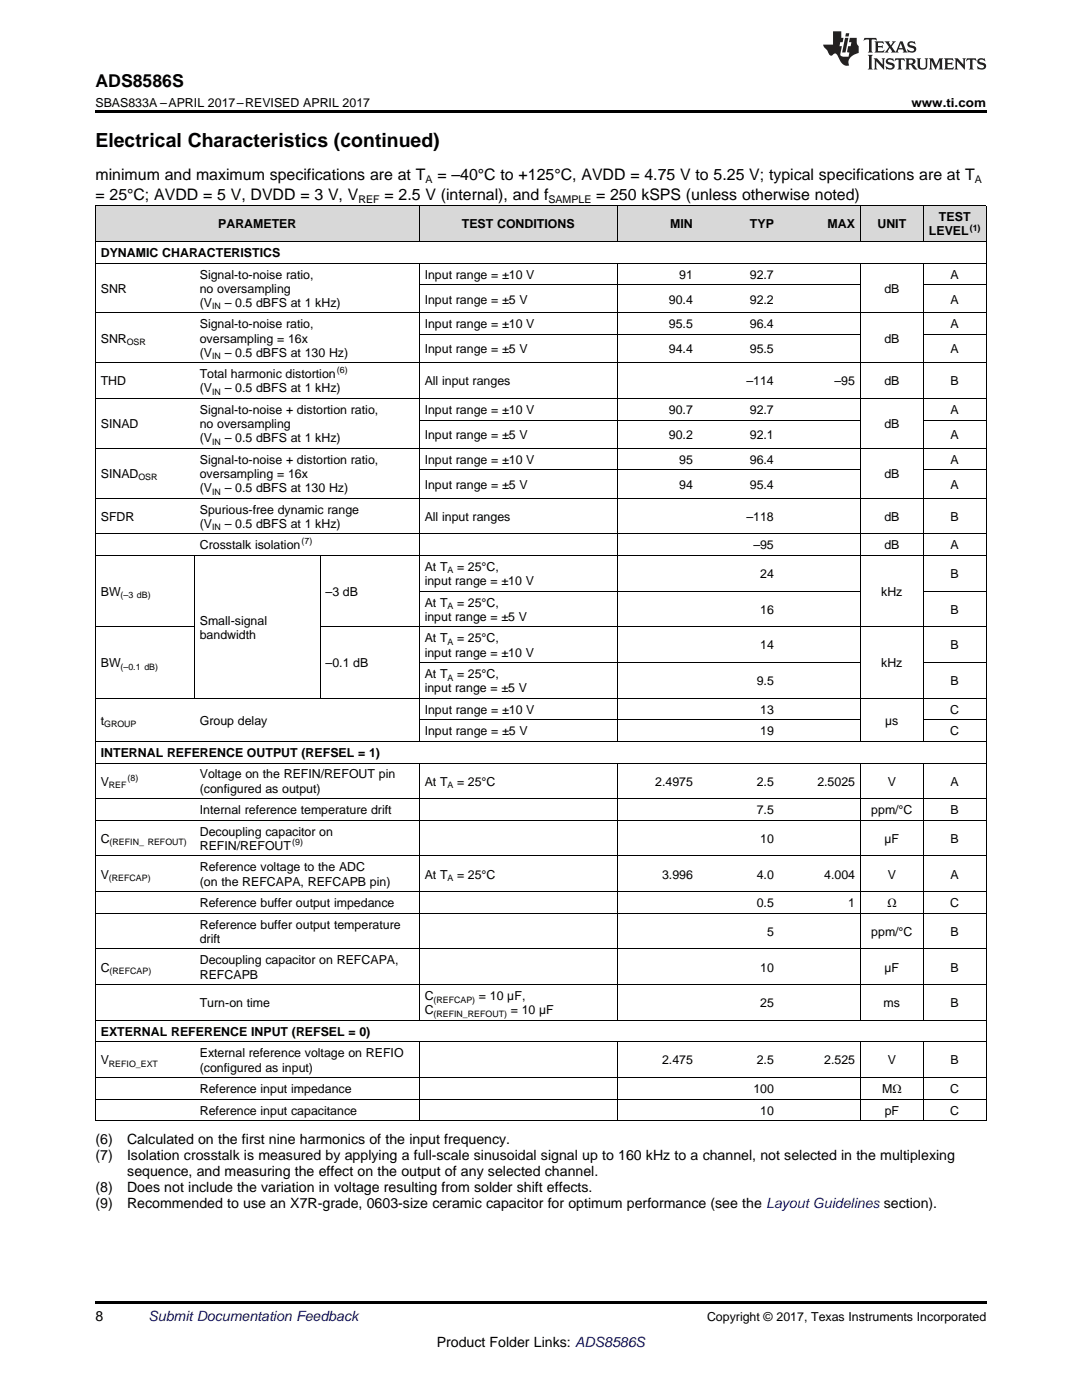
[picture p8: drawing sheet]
<svg xmlns="http://www.w3.org/2000/svg" width="216mm" height="279mm" viewBox="0 0 216 279" stroke-linecap="round" stroke-linejoin="round" font-family="sans-serif">
<defs><g id="words">
<text font-size="3.9" x="19" y="29.3">Electrical Characteristics (continued)</text>
<text font-size="3.5" x="19" y="17.3">ADS8586S</text>
<g font-size="3.2">
<text x="19" y="36">minimum and maximum specifications are at T</text>
<text x="87.3" y="36">= –40°C to +125°C, AVDD = 4.75 V to 5.25 V; typical specifications are at T</text>
<text x="19" y="39.9">= 25°C; AVDD = 5 V, DVDD = 3 V, V</text>
<text x="76.7" y="39.9">= 2.5 V (internal), and f</text>
<text x="119" y="39.9">= 250 kSPS (unless otherwise noted)</text>
</g>
<g font-size="2.8">
<text x="19" y="228.3">(6)</text>
<text x="19" y="231.5">(7)</text>
<text x="25.4" y="228.3">Calculated on the first nine harmonics of the input frequency.</text>
<text x="25.4" y="231.5">Isolation crosstalk is measured by applying a full-scale sinusoidal signal up to 160 kHz to a channel, not selected in the multiplexing</text>
<text x="19" y="237.8">(8)</text>
<text x="25.4" y="237.8">Does not include the variation in voltage resulting from solder shift effects.</text>
<text x="25.4" y="234.7">sequence, and measuring the effect on the output of any selected channel.</text>
<text x="19" y="241">(9)</text>
<text x="25.4" y="241">Recommended to use an X7R-grade, 0603-size ceramic capacitor for optimum performance (see the Layout Guidelines section).</text>
<text x="19" y="263.6">8</text>
<text x="87.1" y="268.9">Product Folder Links: ADS8586S</text>
</g>
<text font-size="2.8" fill="#0000c8" x="29.6" y="263.6">Submit Documentation Feedback</text>
<g font-size="2.5">
<text x="19" y="21.4">SBAS833A –APRIL 2017–REVISED APRIL 2017</text>
<text x="181.9" y="21.4">www.ti.com</text>
<text x="43.5" y="45.6">PARAMETER</text>
<text x="92.1" y="45.6">TEST CONDITIONS</text>
<text x="133.7" y="45.6">MIN</text>
<text x="149.6" y="45.6">TYP</text>
<text x="165.1" y="45.6">MAX</text>
<text x="175.1" y="45.6">UNIT</text>
<text x="185.3" y="47">LEVEL</text>
<text x="187.4" y="44.2">TEST</text>
<text x="20.1" y="51.3">DYNAMIC CHARACTERISTICS</text>
<text x="20.1" y="58.4">SNR</text>
<text x="39.9" y="55.6">Signal-to-noise ratio,</text>
<text x="39.9" y="58.4">no oversampling</text>
<text x="84.7" y="55.6">Input range = ±10 V</text>
<text x="135.5" y="55.6">91</text>
<text x="149.6" y="55.6">92.7</text>
<text x="176.5" y="58.4">dB</text>
<text x="189.7" y="55.6">A</text>
<text x="39.9" y="61.2">(V</text>
<text x="39.9" y="65.5">Signal-to-noise ratio,</text>
<text x="44.8" y="61.2">– 0.5 dBFS at 1 kHz)</text>
<text x="84.7" y="60.6">Input range = ±5 V</text>
<text x="84.7" y="65.5">Input range = ±10 V</text>
<text x="133.5" y="60.6">90.4</text>
<text x="133.5" y="65.5">95.5</text>
<text x="149.6" y="60.6">92.2</text>
<text x="149.6" y="65.5">96.4</text>
<text x="189.7" y="60.6">A</text>
<text x="189.7" y="65.5">A</text>
<text x="20.1" y="68.4">SNR</text>
<text x="39.9" y="68.4">oversampling = 16x</text>
<text x="39.9" y="71.2">(V</text>
<text x="44.8" y="71.2">– 0.5 dBFS at 130 Hz)</text>
<text x="84.7" y="70.5">Input range = ±5 V</text>
<text x="133.5" y="70.5">94.4</text>
<text x="149.6" y="70.5">95.5</text>
<text x="176.5" y="68.4">dB</text>
<text x="189.7" y="70.5">A</text>
<text x="20.1" y="76.9">THD</text>
<text x="39.9" y="75.5">Total harmonic distortion</text>
<text x="84.7" y="76.9">All input ranges</text>
<text x="148.9" y="76.9">–114</text>
<text x="166.5" y="76.9">–95</text>
<text x="176.5" y="76.9">dB</text>
<text x="189.7" y="76.9">B</text>
<text x="39.9" y="78.3">(V</text>
<text x="39.9" y="82.6">Signal-to-noise + distortion ratio,</text>
<text x="44.8" y="78.3">– 0.5 dBFS at 1 kHz)</text>
<text x="84.7" y="82.6">Input range = ±10 V</text>
<text x="133.5" y="82.6">90.7</text>
<text x="149.6" y="82.6">92.7</text>
<text x="189.7" y="82.6">A</text>
<text x="20.1" y="85.4">SINAD</text>
<text x="39.9" y="85.4">no oversampling</text>
<text x="39.9" y="88.3">(V</text>
<text x="44.8" y="88.3">– 0.5 dBFS at 1 kHz)</text>
<text x="84.7" y="87.6">Input range = ±5 V</text>
<text x="133.5" y="87.6">90.2</text>
<text x="149.6" y="87.6">92.1</text>
<text x="176.5" y="85.4">dB</text>
<text x="189.7" y="87.6">A</text>
<text x="20.1" y="95.4">SINAD</text>
<text x="39.9" y="92.6">Signal-to-noise + distortion ratio,</text>
<text x="39.9" y="95.4">oversampling = 16x</text>
<text x="84.7" y="92.6">Input range = ±10 V</text>
<text x="135.5" y="92.6">95</text>
<text x="149.6" y="92.6">96.4</text>
<text x="176.5" y="95.4">dB</text>
<text x="189.7" y="92.6">A</text>
<text x="39.9" y="98.2">(V</text>
<text x="44.8" y="98.2">– 0.5 dBFS at 130 Hz)</text>
<text x="84.7" y="97.5">Input range = ±5 V</text>
<text x="135.5" y="97.5">94</text>
<text x="149.6" y="97.5">95.4</text>
<text x="189.7" y="97.5">A</text>
<text x="20.1" y="103.9">SFDR</text>
<text x="39.9" y="102.5">Spurious-free dynamic range</text>
<text x="39.9" y="105.3">(V</text>
<text x="44.8" y="105.3">– 0.5 dBFS at 1 kHz)</text>
<text x="84.7" y="103.9">All input ranges</text>
<text x="148.9" y="103.9">–118</text>
<text x="176.5" y="103.9">dB</text>
<text x="189.7" y="103.9">B</text>
<text x="39.9" y="109.6">Crosstalk isolation</text>
<text x="84.7" y="113.9">At T</text>
<text x="91.2" y="113.9">= 25°C,</text>
<text x="150.3" y="109.6">–95</text>
<text x="176.5" y="109.6">dB</text>
<text x="189.7" y="109.6">A</text>
<text x="20.1" y="118.9">BW</text>
<text x="65" y="118.9">–3 dB</text>
<text x="84.7" y="116.8">input range = ±10 V</text>
<text x="151.7" y="115.4">24</text>
<text x="175.8" y="118.9">kHz</text>
<text x="189.7" y="115.4">B</text>
<text x="39.9" y="124.6">Small-signal</text>
<text x="84.7" y="121.1">At T</text>
<text x="84.7" y="123.9">input range = ±5 V</text>
<text x="91.2" y="121.1">= 25°C,</text>
<text x="151.7" y="122.5">16</text>
<text x="189.7" y="122.5">B</text>
<text x="39.9" y="127.5">bandwidth</text>
<text x="84.7" y="128.2">At T</text>
<text x="84.7" y="131">input range = ±10 V</text>
<text x="91.2" y="128.2">= 25°C,</text>
<text x="151.7" y="129.6">14</text>
<text x="189.7" y="129.6">B</text>
<text x="20.1" y="133.2">BW</text>
<text x="65" y="133.2">–0.1 dB</text>
<text x="84.7" y="135.3">At T</text>
<text x="91.2" y="135.3">= 25°C,</text>
<text x="151" y="136.7">9.5</text>
<text x="175.8" y="133.2">kHz</text>
<text x="189.7" y="136.7">B</text>
<text x="84.7" y="138.1">input range = ±5 V</text>
<text x="84.7" y="142.5">Input range = ±10 V</text>
<text x="151.7" y="142.5">13</text>
<text x="189.6" y="142.5">C</text>
<text x="20.1" y="144.6">t</text>
<text x="39.9" y="144.6">Group delay</text>
<text x="84.7" y="146.8">Input range = ±5 V</text>
<text x="151.7" y="146.8">19</text>
<text x="176.6" y="144.6">µs</text>
<text x="189.6" y="146.8">C</text>
<text x="20.1" y="151.1">INTERNAL REFERENCE OUTPUT (REFSEL = 1)</text>
<text x="39.9" y="155.4">Voltage on the REFIN/REFOUT pin</text>
<text x="20.1" y="156.8">V</text>
<text x="39.9" y="158.2">(configured as output)</text>
<text x="84.7" y="156.8">At T</text>
<text x="91.2" y="156.8">= 25°C</text>
<text x="130.7" y="156.8">2.4975</text>
<text x="151" y="156.8">2.5</text>
<text x="163.1" y="156.8">2.5025</text>
<text x="177.1" y="156.8">V</text>
<text x="189.7" y="156.8">A</text>
<text x="39.9" y="162.5">Internal reference temperature drift</text>
<text x="39.9" y="166.8">Decoupling capacitor on</text>
<text x="151" y="162.5">7.5</text>
<text x="173.8" y="162.5">ppm/°C</text>
<text x="189.7" y="162.5">B</text>
<text x="20.1" y="168.2">C</text>
<text x="39.9" y="169.6">REFIN/REFOUT</text>
<text x="39.9" y="173.9">Reference voltage to the ADC</text>
<text x="151.7" y="168.2">10</text>
<text x="176.5" y="168.2">µF</text>
<text x="189.7" y="168.2">B</text>
<text x="20.1" y="175.3">V</text>
<text x="39.9" y="176.7">(on the REFCAPA, REFCAPB pin)</text>
<text x="84.7" y="175.3">At T</text>
<text x="91.2" y="175.3">= 25°C</text>
<text x="132.1" y="175.3">3.996</text>
<text x="151" y="175.3">4.0</text>
<text x="164.5" y="175.3">4.004</text>
<text x="177.1" y="175.3">V</text>
<text x="189.7" y="175.3">A</text>
<text x="39.9" y="181">Reference buffer output impedance</text>
<text x="39.9" y="185.3">Reference buffer output temperature</text>
<text x="151" y="181">0.5</text>
<text x="169.3" y="181">1</text>
<text x="177.1" y="181">Ω</text>
<text x="189.6" y="181">C</text>
<text x="39.9" y="188.2">drift</text>
<text x="153.1" y="186.8">5</text>
<text x="173.8" y="186.8">ppm/°C</text>
<text x="189.7" y="186.8">B</text>
<text x="20.1" y="193.9">C</text>
<text x="39.9" y="192.5">Decoupling capacitor on REFCAPA,</text>
<text x="39.9" y="195.3">REFCAPB</text>
<text x="151.7" y="193.9">10</text>
<text x="176.5" y="193.9">µF</text>
<text x="189.7" y="193.9">B</text>
<text x="39.9" y="201">Turn-on time</text>
<text x="84.7" y="199.6">C</text>
<text x="84.7" y="202.4">C</text>
<text x="95.6" y="199.6">= 10 µF,</text>
<text x="101.9" y="202.4">= 10 µF</text>
<text x="151.7" y="201">25</text>
<text x="176.3" y="201">ms</text>
<text x="189.7" y="201">B</text>
<text x="20.1" y="206.7">EXTERNAL REFERENCE INPUT (REFSEL = 0)</text>
<text x="20.1" y="212.4">V</text>
<text x="39.9" y="211">External reference voltage on REFIO</text>
<text x="39.9" y="213.9">(configured as input)</text>
<text x="132.1" y="212.4">2.475</text>
<text x="151" y="212.4">2.5</text>
<text x="164.5" y="212.4">2.525</text>
<text x="177.1" y="212.4">V</text>
<text x="189.7" y="212.4">B</text>
<text x="39.9" y="218.2">Reference input impedance</text>
<text x="150.3" y="218.2">100</text>
<text x="176" y="218.2">MΩ</text>
<text x="189.6" y="218.2">C</text>
<text x="39.9" y="222.5">Reference input capacitance</text>
<text x="151.7" y="222.5">10</text>
<text x="176.5" y="222.5">pF</text>
<text x="189.6" y="222.5">C</text>
<text x="141.1" y="263.6">Copyright © 2017, Texas Instruments Incorporated</text>
</g>
<g font-size="2.1">
<text x="71.5" y="40.5">REF</text>
<text x="84.9" y="36.6">A</text>
<text x="109.4" y="40.5">SAMPLE</text>
<text x="194.5" y="36.6">A</text>
</g>
<g font-size="1.8">
<text x="193.5" y="46">(1)</text>
<text x="42.3" y="61.7">IN</text>
<text x="25.3" y="68.9">OSR</text>
<text x="42.3" y="71.7">IN</text>
<text x="67.2" y="74.5">(6)</text>
<text x="42.3" y="78.8">IN</text>
<text x="42.3" y="88.8">IN</text>
<text x="27.6" y="95.9">OSR</text>
<text x="42.3" y="98.7">IN</text>
<text x="42.3" y="105.8">IN</text>
<text x="60.2" y="108.7">(7)</text>
<text x="24.1" y="119.4">(–3 dB)</text>
<text x="89.3" y="114.4">A</text>
<text x="89.3" y="121.6">A</text>
<text x="89.3" y="128.7">A</text>
<text x="24.1" y="133.7">(–0.1 dB)</text>
<text x="89.3" y="135.8">A</text>
<text x="20.8" y="145.1">GROUP</text>
<text x="25.5" y="155.8">(8)</text>
<text x="21.7" y="157.3">REF</text>
<text x="89.3" y="157.3">A</text>
<text x="21.9" y="168.7">(REFIN_ REFOUT)</text>
<text x="58.3" y="168.6">(9)</text>
<text x="21.7" y="175.8">(REFCAP)</text>
<text x="89.3" y="175.8">A</text>
<text x="21.9" y="194.4">(REFCAP)</text>
<text x="86.5" y="200.1">(REFCAP)</text>
<text x="86.5" y="202.9">(REFIN_REFOUT)</text>
<text x="21.7" y="212.9">REFIO_EXT</text>
</g>
</g></defs>
<g fill="#d8d8d8">
<path d="M19 41.1h19.8v7.2h-19.8z"/>
<path d="M38.8 41.1h25.1v7.2h-25.1z"/>
<path d="M63.9 41.1h19.8v7.2h-19.8z"/>
<path d="M83.7 41.1h19.7v7.2h-19.7z"/>
<path d="M103.4 41.1h19.8v7.2h-19.8z"/>
<path d="M123.2 41.1h16.1v7.2h-16.1z"/>
<path d="M139.3 41.1h16.2v7.2h-16.2z"/>
<path d="M155.5 41.1h16.2v7.2h-16.2z"/>
<path d="M171.7 41.1h12.6v7.2h-12.6z"/>
<path d="M184.3 41.1h12.5v7.2h-12.5z"/>
</g>
<path d="M19 22h177.8v.5h-177.8zM19 259.7h177.8v.5h-177.8z" fill="#000"/>
<g fill="none" stroke="#000" stroke-width=".2">
<path d="M19 52.5h177.8M19 48.2h177.8M19 41.1h177.8M19.1 41.1v182.6M83.6 41.1v7.2M83.6 52.6v95.4M83.7 56.8h88M123.1 41.1v7.2M123.1 52.6v95.4M171.6 41.1v7.2M171.6 52.6v95.4M184.2 41.1v7.2"/>
<path d="M184.2 52.6v95.4M184.3 56.8h12.5M196.8 41.1v182.6M19 79.5h177.8M19 72.4h177.8M19 62.5h177.8M83.7 66.8h88M184.3 66.8h12.5M19 99.4h177.8M19 89.5h177.8M83.7 93.8h88M83.7 83.8h88"/>
<path d="M184.3 93.8h12.5M184.3 83.8h12.5M19 110.9h177.8M19 106.6h177.8M38.8 110.9v28.5M63.9 110.9v28.5M83.7 118h88M184.3 118h12.5M19 139.4h177.8M19 125.1h19.8M63.9 125.1h132.9M83.7 132.2h88"/>
<path d="M184.3 132.2h12.5M19 159.4h177.8M19 152.3h177.8M19 148h177.8M83.6 152.3v51.4M83.7 143.7h88M123.1 152.3v51.4M171.6 152.3v51.4M184.2 152.3v51.4M184.3 143.7h12.5M19 178h177.8M19 170.8h177.8"/>
<path d="M19 163.7h177.8M19 196.5h177.8M19 189.4h177.8M19 182.3h177.8M19 219.4h177.8M19 215.1h177.8M19 207.9h177.8M19 203.6h177.8M83.6 208v15.7M123.1 208v15.7M171.6 208v15.7M184.2 208v15.7"/>
<path d="M19 223.7h177.8"/>
</g>
<g fill="#231f20">
<path d="M172.5 7.6l-.1 .5 .4-.2h.6v.1v2.1l-.2 .4h.9l-.2-.4v-2.1l.1-.1h.5l.5 .2-.2-.5zM174.5 8.3l.2 .3v1.5l-.2 .4h1.8l.2-.6a1.04 1.04 0 0 1-1.3 .2v-.7h.6l.3 .2v-.6l-.3 .2h-.6v-.6l.8-.1 .4 .3-.2-.5zM176.5 8.3l.9 1.1-.9 1.1h.8l-.2-.2 .4-.7 .5 .7-.2 .2h1.5l-.2-.2 .2-.4h.9l.1 .4-.2 .2h1l-.3-.3-.7-1.9h-.5l-.9 2-.8-1 .9-1h-.8l.1 .3-.4 .5-.3-.6 .1-.2zM179.7 8.6l.4 1h-.7zM181.3 8.4a.63 .63 0 0 0-.2 .7 .63 .63 0 0 0 .6 .4l.6 .2 .1 .2a.75 .75 0 0 1-.7 .4 .75 .75 0 0 1-.6-.5l.1 .7 .1-.1a1.11 1.11 0 0 0 1.5-.6 1.13 1.13 0 0 0-1.2-.8l-.1-.4a1.04 1.04 0 0 1 1.2 .2l-.2-.5-.2 .1-.4-.2zM173.2 10.9l.2 .4v2.2l-.2 .4h1l-.3-.4v-2.2l.3-.4zM174.3 11.6l.3 .4v1.5l-.3 .4h.8l-.2-.4v-1.3l1.5 1.7v-1.9l.2-.4h-.7l.2 .4v.9l-1.1-1.3zM177 11.8a.62 .62 0 0 0-.2 .7 .62 .62 0 0 0 .6 .4l.6 .1 .1 .3a.76 .76 0 0 1-.7 .3 .76 .76 0 0 1-.7-.4l.2 .7 .1-.1a1.11 1.11 0 0 0 1.5-.6 1.13 1.13 0 0 0-1.2-.8l-.1-.4a1.04 1.04 0 0 1 1.2 .2l-.2-.6-.2 .1-.5-.1zM178.7 11.6l-.2 .6a.61 .61 0 0 1 .8-.3v1.6l-.2 .4h.9l-.2-.4v-1.6a.63 .63 0 0 1 .7 .3l-.1-.6zM180.6 11.6l.3 .4v1.5l-.3 .4h1l-.2-.2-.1-.8 .6 .2a.76 .76 0 0 0 1.2 .7l-1-1a.58 .58 0 0 0 .6-.5 .58 .58 0 0 0-.5-.6zM181.4 11.9h.1a.45 .45 0 0 1 .5 .1 .45 .45 0 0 1 .1 .5l-.8 .2zM182.9 11.6l.2 .2a2.17 2.17 0 0 0 .3 1.9 .99 .99 0 0 0 1.6-.6v-1.1l.2-.4h-.7l.2 .2a1.92 1.92 0 0 1-.2 1.8 .6 .6 0 0 1-.9-.5v-1.1l.2-.4zM185.4 11.6l.2 .4v1.5l-.2 .4h.7l-.2-.4v-1.4l.8 1.8 .8-1.8v1.4l-.2 .4h.9l-.2-.4v-1.5l.2-.4h-.8l-.6 1.5-.6-1.5zM188.4 11.6l.2 .4v1.5l-.2 .4h1.8l.1-.6a1.04 1.04 0 0 1-1.2 .1v-.6h.5l.4 .2v-.6l-.4 .2h-.5v-.7h.8l.3 .3-.1-.6zM190.5 11.6l.2 .4v1.5l-.2 .4h.7l-.2-.4v-1.3l1.5 1.7v-1.9l.2-.4h-.7l.2 .4v.9l-1.1-1.3zM192.9 11.6l-.1 .6a.61 .61 0 0 1 .7-.3l.1 1.6-.3 .4h1l-.3-.4 .1-1.6a.63 .63 0 0 1 .7 .3l-.1-.6zM195.2 11.8a.62 .62 0 0 0-.2 .7 .62 .62 0 0 0 .6 .4l.6 .1 .1 .3a.76 .76 0 0 1-.7 .3 .76 .76 0 0 1-.6-.4l.1 .7 .1-.1a1.11 1.11 0 0 0 1.6-.6 1.13 1.13 0 0 0-1.3-.8l-.1-.4a1.04 1.04 0 0 1 1.2 .2l-.1-.6-.2 .1-.5-.1z"/>
<path d="M166.2 6.3v2.6h-1.9v.4l.8 .9a.91 .91 0 0 0 1 .8 .56 .56 0 0 1 .5-.3 .56 .56 0 0 1 .5 .3l.4 .8a1.53 1.53 0 0 0 1.9 1.2 1.54 1.54 0 0 1 1-2.1l.9-.3v-1.4a1.52 1.52 0 0 1-.4-1.6h-1.3l-.2 .8h.5l-.2 .8h-.5l-.1 1v.2l.4 .1-.2 .8a1.93 1.93 0 0 1-1.6-.3l.3-1.8h-.5l.2-.8h.4l.2-.8h-.4v-1.3zM168.6 7.6l-.6 2.9h.7l.6-2.9zM168.8 6.6l-.1 .7h.6l.2-.7z"/>
</g>
<use href="#words"/>
</svg>
